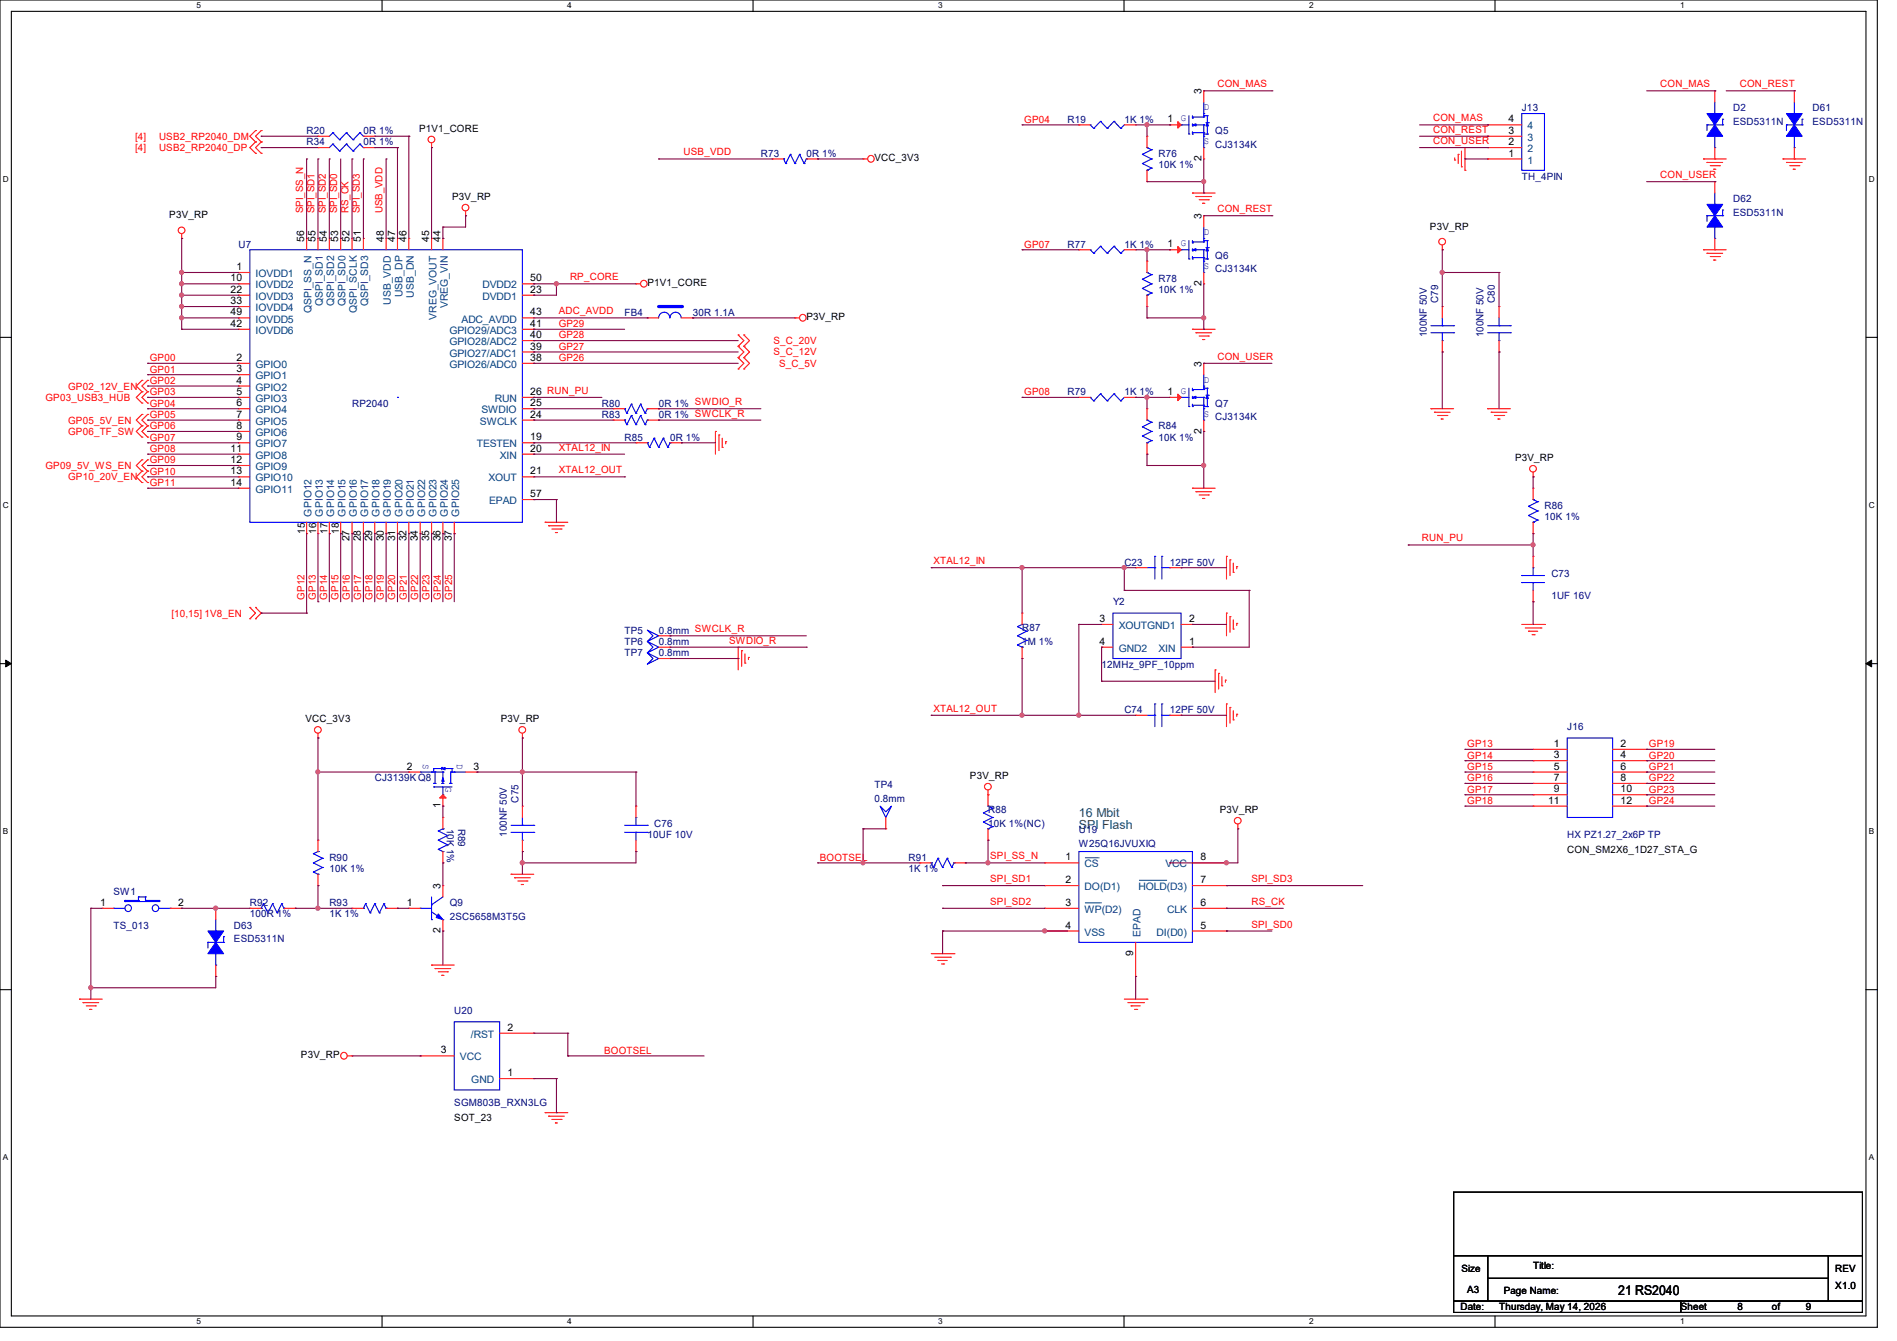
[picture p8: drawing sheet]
<svg xmlns="http://www.w3.org/2000/svg" width="297mm" height="210mm" viewBox="0 0 297 210" stroke-linecap="round" stroke-linejoin="round" font-family="sans-serif">
<defs><g id="words">
<text font-size="2.1" x="253.4" y="202.9">21 RS2040</text>
<g font-size="1.9" fill="#008040">
<text x="168.9" y="129.8">SPI Flash</text>
<text x="168.9" y="128">16 Mbit</text>
</g>
<g font-size="1.6">
<text x="188.1" y="14.8" transform="rotate(-90 188.1 14.8)">3</text>
<text x="65.6" y="20.7">P1V1_CORE</text>
<text x="182.8" y="19.2">1</text>
<text x="236.2" y="22.7">2</text>
<text x="236.2" y="21">3</text>
<text x="236.2" y="19.2">4</text>
<text x="136.9" y="25.3">VCC_3V3</text>
<text x="188.1" y="25.2" transform="rotate(-90 188.1 25.2)">2</text>
<text x="236.2" y="24.5">1</text>
<text x="26.5" y="34.2">P3V_RP</text>
<text x="70.8" y="31.3">P3V_RP</text>
<text x="188.1" y="34.3" transform="rotate(-90 188.1 34.3)">3</text>
<text x="223.9" y="35.9">P3V_RP</text>
<text x="47.6" y="37.9" transform="rotate(-90 47.6 37.9)">56</text>
<text x="49.4" y="37.9" transform="rotate(-90 49.4 37.9)">55</text>
<text x="51.2" y="37.9" transform="rotate(-90 51.2 37.9)">54</text>
<text x="53" y="37.9" transform="rotate(-90 53 37.9)">53</text>
<text x="54.7" y="37.9" transform="rotate(-90 54.7 37.9)">52</text>
<text x="56.5" y="37.9" transform="rotate(-90 56.5 37.9)">51</text>
<text x="60.1" y="37.9" transform="rotate(-90 60.1 37.9)">48</text>
<text x="61.8" y="37.9" transform="rotate(-90 61.8 37.9)">47</text>
<text x="63.6" y="37.9" transform="rotate(-90 63.6 37.9)">46</text>
<text x="67.2" y="37.9" transform="rotate(-90 67.2 37.9)">45</text>
<text x="69" y="37.9" transform="rotate(-90 69 37.9)">44</text>
<text x="182.8" y="38.7">1</text>
<text x="36.1" y="44.1">10</text>
<text x="36.1" y="45.8">22</text>
<text x="36.1" y="47.6">33</text>
<text x="37" y="42.3">1</text>
<text x="83" y="45.8">23</text>
<text x="83" y="44.1">50</text>
<text x="101.4" y="44.8">P1V1_CORE</text>
<text x="188.1" y="44.8" transform="rotate(-90 188.1 44.8)">2</text>
<text x="36.1" y="51.2">42</text>
<text x="36.1" y="49.4">49</text>
<text x="83" y="51.2">41</text>
<text x="83" y="53">40</text>
<text x="83" y="49.4">43</text>
<text x="126.2" y="50.2">P3V_RP</text>
<text x="37" y="56.5">2</text>
<text x="37" y="58.3">3</text>
<text x="83" y="54.7">39</text>
<text x="83" y="56.5">38</text>
<text x="188.1" y="57.4" transform="rotate(-90 188.1 57.4)">3</text>
<text x="37" y="60.1">4</text>
<text x="37" y="61.8">5</text>
<text x="37" y="63.6">6</text>
<text x="37" y="65.4">7</text>
<text x="83" y="65.4">24</text>
<text x="83" y="63.6">25</text>
<text x="83" y="61.8">26 RUN_PU</text>
<text x="182.8" y="61.8">1</text>
<text x="36.1" y="70.7">11</text>
<text x="37" y="67.2">8</text>
<text x="37" y="69">9</text>
<text x="83" y="69">19</text>
<text x="83" y="70.7">20</text>
<text x="188.1" y="67.9" transform="rotate(-90 188.1 67.9)">2</text>
<text x="36.1" y="72.5">12</text>
<text x="36.1" y="74.3">13</text>
<text x="36.1" y="76.1">14</text>
<text x="83" y="74.3">21</text>
<text x="83" y="77.9">57</text>
<text x="237.2" y="72.2">P3V_RP</text>
<text x="47.7" y="83.6" transform="rotate(-90 47.7 83.6)">15</text>
<text x="49.5" y="83.6" transform="rotate(-90 49.5 83.6)">16</text>
<text x="51.3" y="83.6" transform="rotate(-90 51.3 83.6)">17</text>
<text x="53" y="83.6" transform="rotate(-90 53 83.6)">18</text>
<text x="54.7" y="84.8" transform="rotate(-90 54.7 84.8)">27</text>
<text x="56.5" y="84.8" transform="rotate(-90 56.5 84.8)">28</text>
<text x="58.3" y="84.8" transform="rotate(-90 58.3 84.8)">29</text>
<text x="60.1" y="84.8" transform="rotate(-90 60.1 84.8)">30</text>
<text x="61.8" y="84.8" transform="rotate(-90 61.8 84.8)">31</text>
<text x="63.6" y="84.8" transform="rotate(-90 63.6 84.8)">32</text>
<text x="65.4" y="84.8" transform="rotate(-90 65.4 84.8)">34</text>
<text x="67.2" y="84.8" transform="rotate(-90 67.2 84.8)">35</text>
<text x="69" y="84.8" transform="rotate(-90 69 84.8)">36</text>
<text x="70.7" y="84.8" transform="rotate(-90 70.7 84.8)">37</text>
<text x="172.1" y="97.4">3</text>
<text x="172.1" y="101">4</text>
<text x="186.2" y="101">1</text>
<text x="186.2" y="97.4">2</text>
<text x="47.8" y="113.1">VCC_3V3</text>
<text x="78.4" y="113.1">P3V_RP</text>
<text x="243.3" y="117">1</text>
<text x="243.3" y="118.7">3</text>
<text x="253.7" y="117">2</text>
<text x="253.7" y="118.7">4</text>
<text x="63.7" y="120.5">2</text>
<text x="74.1" y="120.5">3</text>
<text x="151.9" y="122">P3V_RP</text>
<text x="242.4" y="125.9">11</text>
<text x="243.3" y="120.5">5</text>
<text x="243.3" y="122.3">7</text>
<text x="243.3" y="124.1">9</text>
<text x="253.7" y="120.5">6</text>
<text x="253.7" y="122.3">8</text>
<text x="253.7" y="124.1">10</text>
<text x="253.7" y="125.9">12</text>
<text x="69" y="126.6" transform="rotate(-90 69 126.6)">1</text>
<text x="191" y="127.3">P3V_RP</text>
<text x="166.8" y="134.7">1</text>
<text x="187.9" y="134.7">8</text>
<text x="245.4" y="133.6">CON_SM2X6_1D27_STA_G</text>
<text x="15.7" y="141.9">1</text>
<text x="27.9" y="141.9">2</text>
<text x="63.7" y="141.9">1</text>
<text x="69" y="139.2" transform="rotate(-90 69 139.2)">3</text>
<text x="166.8" y="141.9">3</text>
<text x="166.8" y="138.3">2</text>
<text x="187.9" y="141.9">6</text>
<text x="187.9" y="138.3">7</text>
<text x="69" y="146.1" transform="rotate(-90 69 146.1)">2</text>
<text x="166.8" y="145.4">4</text>
<text x="177.4" y="149.7" transform="rotate(-90 177.4 149.7)">9</text>
<text x="187.9" y="145.4">5</text>
<text x="79.5" y="161.4">2</text>
<text x="47.1" y="165.7">P3V_RP</text>
<text x="69" y="165">3</text>
<text x="79.5" y="168.5">1</text>
<text x="71.1" y="175.5">SOT_23</text>
<text x="228.8" y="199.1">Size</text>
<text x="229.7" y="202.5">A3</text>
<text x="235.4" y="202.7">Page Name:</text>
<text x="240" y="198.8">Title:</text>
<text x="287.3" y="199.1">REV</text>
<text x="287.3" y="201.8">X1.0</text>
<text x="228.7" y="205.2">Date:</text>
<text x="234.7" y="205.2">Thursday, May 14, 2026</text>
<text x="263.2" y="205.2">Sheet</text>
<text x="272.1" y="205.2">8</text>
<text x="277.4" y="205.2">of</text>
<text x="282.7" y="205.2">9</text>
</g>
<g font-size="1.6" fill="#00f">
<text x="188.5" y="17.2">D</text>
<text x="184.9" y="19">G</text>
<text x="188.5" y="22.6">S</text>
<text x="184.9" y="38.6">G</text>
<text x="188.5" y="36.8">D</text>
<text x="188.5" y="42.1">S</text>
<text x="188.5" y="59.9">D</text>
<text x="184.9" y="61.7">G</text>
<text x="188.5" y="65.2">S</text>
<text x="66.2" y="119.7" transform="rotate(90 66.2 119.7)">S</text>
<text x="71.5" y="119.7" transform="rotate(90 71.5 119.7)">D</text>
<text x="69.8" y="123.2" transform="rotate(90 69.8 123.2)">G</text>
</g>
<g font-size="1.6" fill="#f00">
<text x="190.6" y="13.7">CON_MAS</text>
<text x="259.9" y="13.7">CON_MAS</text>
<text x="272.4" y="13.7">CON_REST</text>
<text x="21.2" y="21.9">[4]</text>
<text x="21.2" y="23.7">[4]</text>
<text x="24.9" y="21.9">USB2_RP2040_DM</text>
<text x="24.9" y="23.7">USB2_RP2040_DP</text>
<text x="160.4" y="19.2">GP04</text>
<text x="224.4" y="19">CON_MAS</text>
<text x="224.4" y="20.8">CON_REST</text>
<text x="224.4" y="22.6">CON_USER</text>
<text x="107" y="24.3">USB_VDD</text>
<text x="259.9" y="27.9">CON_USER</text>
<text x="47.5" y="33.4" transform="rotate(-90 47.5 33.4)">SPI_SS_N</text>
<text x="49.2" y="33.4" transform="rotate(-90 49.2 33.4)">SPI_SD1</text>
<text x="51" y="33.4" transform="rotate(-90 51 33.4)">SPI_SD2</text>
<text x="52.8" y="33.4" transform="rotate(-90 52.8 33.4)">SPI_SD0</text>
<text x="54.6" y="33.4" transform="rotate(-90 54.6 33.4)">RS_CK</text>
<text x="56.3" y="33.4" transform="rotate(-90 56.3 33.4)">SPI_SD3</text>
<text x="59.9" y="33.4" transform="rotate(-90 59.9 33.4)">USB_VDD</text>
<text x="190.6" y="33.2">CON_REST</text>
<text x="160.4" y="38.8">GP07</text>
<text x="89.2" y="43.9">RP_CORE</text>
<text x="87.5" y="51.2">GP29</text>
<text x="87.5" y="53">GP28</text>
<text x="87.5" y="49.2">ADC_AVDD</text>
<text x="121.1" y="53.9">S_C_20V</text>
<text x="23.5" y="56.6">GP00</text>
<text x="23.5" y="58.3">GP01</text>
<text x="87.5" y="56.6">GP26</text>
<text x="87.5" y="54.8">GP27</text>
<text x="121.1" y="55.7">S_C_12V</text>
<text x="122" y="57.4">S_C_5V</text>
<text x="190.6" y="56.3">CON_USER</text>
<text x="7.1" y="62.8">GP03_USB3_HUB</text>
<text x="10.7" y="61">GP02_12V_EN</text>
<text x="23.5" y="60.1">GP02</text>
<text x="23.5" y="61.9">GP03</text>
<text x="23.5" y="63.7">GP04</text>
<text x="23.5" y="65.4">GP05</text>
<text x="160.4" y="61.9">GP08</text>
<text x="10.7" y="66.3">GP05_5V_EN</text>
<text x="10.7" y="68.1">GP06_TF_SW</text>
<text x="23.5" y="67.2">GP06</text>
<text x="23.5" y="69">GP07</text>
<text x="23.5" y="70.8">GP08</text>
<text x="87.5" y="70.6">XTAL12_IN</text>
<text x="7.1" y="73.4">GP09_5V_WS_EN</text>
<text x="10.7" y="75.2">GP10_20V_EN</text>
<text x="23.5" y="72.6">GP09</text>
<text x="23.5" y="74.3">GP10</text>
<text x="23.5" y="76.1">GP11</text>
<text x="87.5" y="74.1">XTAL12_OUT</text>
<text x="146.1" y="88.3">XTAL12_IN</text>
<text x="222.6" y="84.8">RUN_PU</text>
<text x="47.7" y="93.9" transform="rotate(-90 47.7 93.9)">GP12</text>
<text x="49.4" y="93.9" transform="rotate(-90 49.4 93.9)">GP13</text>
<text x="51.2" y="93.9" transform="rotate(-90 51.2 93.9)">GP14</text>
<text x="53" y="93.9" transform="rotate(-90 53 93.9)">GP15</text>
<text x="54.8" y="93.9" transform="rotate(-90 54.8 93.9)">GP16</text>
<text x="56.6" y="93.9" transform="rotate(-90 56.6 93.9)">GP17</text>
<text x="58.3" y="93.9" transform="rotate(-90 58.3 93.9)">GP18</text>
<text x="60.1" y="93.9" transform="rotate(-90 60.1 93.9)">GP19</text>
<text x="61.9" y="93.9" transform="rotate(-90 61.9 93.9)">GP20</text>
<text x="63.7" y="93.9" transform="rotate(-90 63.7 93.9)">GP21</text>
<text x="65.4" y="93.9" transform="rotate(-90 65.4 93.9)">GP22</text>
<text x="67.2" y="93.9" transform="rotate(-90 67.2 93.9)">GP23</text>
<text x="69" y="93.9" transform="rotate(-90 69 93.9)">GP24</text>
<text x="70.8" y="93.9" transform="rotate(-90 70.8 93.9)">GP25</text>
<text x="26.8" y="96.6">[10,15] 1V8_EN</text>
<text x="114.1" y="100.8">SWDIO_R</text>
<text x="146.1" y="111.5">XTAL12_OUT</text>
<text x="229.7" y="118.8">GP14</text>
<text x="229.7" y="117">GP13</text>
<text x="258.2" y="117">GP19</text>
<text x="258.2" y="118.8">GP20</text>
<text x="229.7" y="120.6">GP15</text>
<text x="229.7" y="122.3">GP16</text>
<text x="229.7" y="124.1">GP17</text>
<text x="229.7" y="125.9">GP18</text>
<text x="258.2" y="120.6">GP21</text>
<text x="258.2" y="122.3">GP22</text>
<text x="258.2" y="125.9">GP24</text>
<text x="258.2" y="124.1">GP23</text>
<text x="128.4" y="134.8">BOOTSEL</text>
<text x="155" y="134.6">SPI_SS_N</text>
<text x="155" y="138.1">SPI_SD1</text>
<text x="155" y="141.7">SPI_SD2</text>
<text x="195.9" y="141.7">RS_CK</text>
<text x="195.9" y="138.1">SPI_SD3</text>
<text x="195.9" y="145.2">SPI_SD0</text>
<text x="94.6" y="165">BOOTSEL</text>
</g>
<g font-size="1.6" fill="#000080">
<text x="238.3" y="17.4">J13</text>
<text x="271.3" y="17.4">D2</text>
<text x="283.8" y="17.4">D61</text>
<text x="48" y="22.8">R34</text>
<text x="48" y="21">R20</text>
<text x="56.9" y="22.8">0R 1%</text>
<text x="56.9" y="21">0R 1%</text>
<text x="167.1" y="19.2">R19</text>
<text x="176" y="19.2">1K 1%</text>
<text x="190.3" y="21">Q5</text>
<text x="190.3" y="23.1">CJ3134K</text>
<text x="271.3" y="19.6">ESD5311N</text>
<text x="283.8" y="19.6">ESD5311N</text>
<text x="119.1" y="24.6">R73</text>
<text x="126.2" y="24.6">0R 1%</text>
<text x="181.4" y="24.6">R76</text>
<text x="181.4" y="26.3">10K 1%</text>
<text x="238.3" y="28.1">TH_4PIN</text>
<text x="271.3" y="31.7">D62</text>
<text x="271.3" y="33.8">ESD5311N</text>
<text x="37.3" y="38.8">U7</text>
<text x="167.1" y="38.8">R77</text>
<text x="176" y="38.8">1K 1%</text>
<text x="190.3" y="40.6">Q6</text>
<text x="181.4" y="44.1">R78</text>
<text x="181.4" y="45.9">10K 1%</text>
<text x="190.3" y="42.7">CJ3134K</text>
<text x="225.2" y="47.4" transform="rotate(-90 225.2 47.4)">C79</text>
<text x="234.1" y="47.4" transform="rotate(-90 234.1 47.4)">C80</text>
<text x="97.8" y="49.4">FB4</text>
<text x="108.5" y="49.4">30R 1.1A</text>
<text x="223.4" y="52.8" transform="rotate(-90 223.4 52.8)">100NF 50V</text>
<text x="232.3" y="52.8" transform="rotate(-90 232.3 52.8)">100NF 50V</text>
<text x="55.1" y="63.7">RP2040</text>
<text x="94.2" y="63.7">R80</text>
<text x="94.2" y="65.4">R83</text>
<text x="103.1" y="63.7">0R 1% SWDIO_R</text>
<text x="103.1" y="65.4">0R 1% SWCLK_R</text>
<text x="167.1" y="61.9">R79</text>
<text x="176" y="61.9">1K 1%</text>
<text x="190.3" y="63.7">Q7</text>
<text x="190.3" y="65.8">CJ3134K</text>
<text x="97.8" y="69">R85</text>
<text x="104.9" y="69">0R 1%</text>
<text x="181.4" y="67.2">R84</text>
<text x="181.4" y="69">10K 1%</text>
<text x="241.8" y="79.7">R86</text>
<text x="241.8" y="81.4">10K 1%</text>
<text x="176" y="88.6">C23</text>
<text x="183.1" y="88.6">12PF 50V</text>
<text x="174.3" y="94.8">Y2</text>
<text x="242.9" y="90.3">C73</text>
<text x="242.9" y="93.7">1UF 16V</text>
<text x="97.8" y="99.2">TP5</text>
<text x="97.8" y="101">TP6</text>
<text x="103.1" y="99.2">0.8mm SWCLK_R</text>
<text x="103.1" y="101">0.8mm</text>
<text x="160" y="98.9">R87</text>
<text x="160" y="101">1M 1%</text>
<text x="97.8" y="102.8">TP7</text>
<text x="103.1" y="102.8">0.8mm</text>
<text x="172.5" y="104.6">12MHz_9PF_10ppm</text>
<text x="176" y="111.7">C74</text>
<text x="183.1" y="111.7">12PF 50V</text>
<text x="245.4" y="114.3">J16</text>
<text x="58.7" y="122.3">CJ3139KQ8</text>
<text x="81.2" y="125.7" transform="rotate(-90 81.2 125.7)">C75</text>
<text x="136.9" y="123.4">TP4</text>
<text x="136.9" y="125.6">0.8mm</text>
<text x="70" y="129.8" transform="rotate(90 70 129.8)">10K 1%</text>
<text x="71.8" y="129.8" transform="rotate(90 71.8 129.8)">R89</text>
<text x="79.4" y="131" transform="rotate(-90 79.4 131)">100NF 50V</text>
<text x="101.4" y="131.2">10UF 10V</text>
<text x="102.4" y="129.5">C76</text>
<text x="154.7" y="127.3">R88</text>
<text x="154.7" y="129.5">10K 1%(NC)</text>
<text x="168.9" y="130.5">U19</text>
<text x="245.4" y="131.2">HX PZ1.27_2x6P TP</text>
<text x="51.6" y="134.8">R90</text>
<text x="51.6" y="136.6">10K 1%</text>
<text x="142.2" y="134.8">R91</text>
<text x="142.2" y="136.6">1K 1%</text>
<text x="168.9" y="132.7">W25Q16JVUXIQ</text>
<text x="17.8" y="140.1">SW1</text>
<text x="39.1" y="141.9">R92</text>
<text x="39.1" y="143.7">100R 1%</text>
<text x="51.6" y="141.9">R93</text>
<text x="51.6" y="143.7">1K 1%</text>
<text x="70.4" y="141.9">Q9</text>
<text x="17.8" y="145.5">TS_013</text>
<text x="36.6" y="145.5">D63</text>
<text x="36.6" y="147.6">ESD5311N</text>
<text x="70.4" y="144">2SC5658M3T5G</text>
<text x="71.1" y="158.8">U20</text>
<text x="71.1" y="173.2">SGM803B_RXN3LG</text>
</g>
<g font-size="1.6" fill="#004080">
<text x="239.2" y="23.8">2</text>
<text x="239.2" y="22.1">3</text>
<text x="239.2" y="20.3">4</text>
<text x="239.2" y="25.6">1</text>
<text x="40" y="43.4">IOVDD1</text>
<text x="40" y="45.2">IOVDD2</text>
<text x="40" y="46.9">IOVDD3</text>
<text x="50.5" y="48" transform="rotate(-90 50.5 48)">QSPI_SD1</text>
<text x="52.3" y="48" transform="rotate(-90 52.3 48)">QSPI_SD2</text>
<text x="54.1" y="48" transform="rotate(-90 54.1 48)">QSPI_SD0</text>
<text x="57.7" y="48" transform="rotate(-90 57.7 48)">QSPI_SD3</text>
<text x="61.2" y="47.7" transform="rotate(-90 61.2 47.7)">USB_VDD</text>
<text x="63" y="46.6" transform="rotate(-90 63 46.6)">USB_DP</text>
<text x="64.8" y="46.6" transform="rotate(-90 64.8 46.6)">USB_DN</text>
<text x="75.5" y="46.9">DVDD1</text>
<text x="75.5" y="45.2">DVDD2</text>
<text x="40" y="52.3">IOVDD6</text>
<text x="40" y="48.7">IOVDD4</text>
<text x="40" y="50.5">IOVDD5</text>
<text x="48.8" y="49.1" transform="rotate(-90 48.8 49.1)">QSPI_SS_N</text>
<text x="55.9" y="49.1" transform="rotate(-90 55.9 49.1)">QSPI_SCLK</text>
<text x="68.3" y="50.1" transform="rotate(-90 68.3 50.1)">VREG_VOUT</text>
<text x="70.1" y="48.3" transform="rotate(-90 70.1 48.3)">VREG_VIN</text>
<text x="70.4" y="52.3">GPIO29/ADC3</text>
<text x="72.3" y="50.5">ADC_AVDD</text>
<text x="40" y="57.6">GPIO0</text>
<text x="40" y="59.4">GPIO1</text>
<text x="70.4" y="54.1">GPIO28/ADC2</text>
<text x="70.4" y="55.8">GPIO27/ADC1</text>
<text x="70.4" y="57.6">GPIO26/ADC0</text>
<text x="40" y="61.2">GPIO2</text>
<text x="40" y="63">GPIO3</text>
<text x="40" y="64.7">GPIO4</text>
<text x="75.4" y="64.7">SWDIO</text>
<text x="77.5" y="63">RUN</text>
<text x="40" y="66.5">GPIO5</text>
<text x="40" y="68.3">GPIO6</text>
<text x="40" y="70.1">GPIO7</text>
<text x="40" y="71.8">GPIO8</text>
<text x="74.6" y="70.1">TESTEN</text>
<text x="75.1" y="66.5">SWCLK</text>
<text x="78.2" y="71.8">XIN</text>
<text x="40" y="73.6">GPIO9</text>
<text x="40" y="75.4">GPIO10</text>
<text x="40" y="77.2">GPIO11</text>
<text x="76.5" y="75.4">XOUT</text>
<text x="48.8" y="80.9" transform="rotate(-90 48.8 80.9)">GPIO12</text>
<text x="50.5" y="80.9" transform="rotate(-90 50.5 80.9)">GPIO13</text>
<text x="52.3" y="80.9" transform="rotate(-90 52.3 80.9)">GPIO14</text>
<text x="54.1" y="80.9" transform="rotate(-90 54.1 80.9)">GPIO15</text>
<text x="55.9" y="80.9" transform="rotate(-90 55.9 80.9)">GPIO16</text>
<text x="57.7" y="80.9" transform="rotate(-90 57.7 80.9)">GPIO17</text>
<text x="59.4" y="80.9" transform="rotate(-90 59.4 80.9)">GPIO18</text>
<text x="61.2" y="80.9" transform="rotate(-90 61.2 80.9)">GPIO19</text>
<text x="63" y="80.9" transform="rotate(-90 63 80.9)">GPIO20</text>
<text x="64.8" y="80.9" transform="rotate(-90 64.8 80.9)">GPIO21</text>
<text x="66.5" y="80.9" transform="rotate(-90 66.5 80.9)">GPIO22</text>
<text x="68.3" y="80.9" transform="rotate(-90 68.3 80.9)">GPIO23</text>
<text x="70.1" y="80.9" transform="rotate(-90 70.1 80.9)">GPIO24</text>
<text x="71.9" y="80.9" transform="rotate(-90 71.9 80.9)">GPIO25</text>
<text x="76.6" y="79">EPAD</text>
<text x="175.1" y="98.5">XOUTGND1</text>
<text x="175.1" y="102.1">GND2</text>
<text x="181.4" y="102.1">XIN</text>
<text x="169.8" y="135.8">CS</text>
<text x="182.5" y="135.8">VCC</text>
<text x="169.8" y="143">WP(D2)</text>
<text x="169.8" y="139.4">DO(D1)</text>
<text x="178.2" y="139.4">HOLD(D3)</text>
<text x="182.7" y="143">CLK</text>
<text x="169.8" y="146.5">VSS</text>
<text x="178.6" y="146.7" transform="rotate(-90 178.6 146.7)">EPAD</text>
<text x="181.1" y="146.5">DI(D0)</text>
<text x="72" y="166.1">VCC</text>
<text x="73.7" y="162.5">/RST</text>
<text x="73.8" y="169.6">GND</text>
</g>
<g font-size="1.3">
<text x="30.8" y="1.3">5</text>
<text x="88.8" y="1.3">4</text>
<text x="146.9" y="1.3">3</text>
<text x="205" y="1.3">2</text>
<text x="263.1" y="1.3">1</text>
<text x=".5" y="28.4">D</text>
<text x="292.6" y="28.4">D</text>
<text x=".5" y="79.5">C</text>
<text x="292.6" y="79.5">C</text>
<text x=".5" y="130.6">B</text>
<text x="292.6" y="130.6">B</text>
<text x=".5" y="181.7">A</text>
<text x="292.6" y="181.7">A</text>
<text x="30.8" y="207.4">5</text>
<text x="88.8" y="207.4">4</text>
<text x="146.9" y="207.4">3</text>
<text x="205" y="207.4">2</text>
<text x="263.1" y="207.4">1</text>
</g>
</g></defs>
<path d="M0 0h293.9v207.9h-293.9zM1.8 1.8h290.3v204.3h-290.3z" fill="none" stroke="#000" stroke-width=".17"/>
<g fill="#fff">
<path d="M30.8 .2h.7v1.4h-.7z"/>
<path d="M30.8 206.2h.7v1.4h-.7z"/>
</g>
<path d="M59.8 0v1.8M59.8 206.1v1.8" fill="none" stroke="#000" stroke-width=".17"/>
<g fill="#fff">
<path d="M88.8 .2h.7v1.4h-.7z"/>
<path d="M88.8 206.2h.7v1.4h-.7z"/>
</g>
<path d="M117.9 0v1.8M117.9 206.1v1.8" fill="none" stroke="#000" stroke-width=".17"/>
<g fill="#fff">
<path d="M146.9 .2h.7v1.4h-.7z"/>
<path d="M146.9 206.2h.7v1.4h-.7z"/>
</g>
<path d="M176 0v1.8M176 206.1v1.8" fill="none" stroke="#000" stroke-width=".17"/>
<g fill="#fff">
<path d="M205 .2h.7v1.4h-.7z"/>
<path d="M205 206.2h.7v1.4h-.7z"/>
</g>
<path d="M234.1 0v1.8M234.1 206.1v1.8" fill="none" stroke="#000" stroke-width=".17"/>
<g fill="#fff">
<path d="M263.1 .2h.6v1.4h-.6z"/>
<path d="M263.1 206.2h.6v1.4h-.6z"/>
<path d="M.5 27.3h.9v1.4h-.9z"/>
<path d="M292.6 27.3h.9v1.4h-.9z"/>
<path d="M.5 78.4h.9v1.4h-.9z"/>
<path d="M292.6 78.4h.9v1.4h-.9z"/>
</g>
<path d="M0 52.8h1.8M292.1 52.8h1.8" fill="none" stroke="#000" stroke-width=".17"/>
<g fill="#fff">
<path d="M.5 129.5h.8v1.4h-.8z"/>
<path d="M292.6 129.5h.8v1.4h-.8z"/>
</g>
<path d="M0 103.9h1.8M292.1 103.9h1.8" fill="none" stroke="#000" stroke-width=".17"/>
<path d="M.9 103.4l.9 .5-.9 .5zM292.1 103.9l.9-.5v1z" fill="#000" stroke="#000" stroke-width=".16"/>
<g fill="#fff">
<path d="M.5 180.5h.8v1.4h-.8z"/>
<path d="M292.6 180.5h.8v1.4h-.8z"/>
</g>
<path d="M0 155h1.8M292.1 155h1.8M227.6 186.7h64v9.9h-64zM227.6 196.6h5.3v7.2h-5.3zM232.9 196.6h53.4v3.6h-53.4zM286.3 196.6h5.3v7.2h-5.3zM227.6 203.8h35.5v1.7h-35.5zM232.9 200.2h53.4v3.6h-53.4zM263.1 203.8h28.5v1.7h-28.5z" fill="none" stroke="#000" stroke-width=".17"/>
<g fill="none" stroke="#f00" stroke-width=".17">
<path d="M268.5 14.2h.1M268.5 14.2v1.8M28.4 37.3h.1M28.4 36.6v.7M40 20.4h.1M40 22.2h.1M40 24h.1M40 20.4l-.9 .9 .9 .9M40 22.2l-.9 .9 .9 .9M40.9 20.4h.1M40.9 22.2h.1M40.9 24h.1"/>
<path d="M40.9 20.4l-.9 .9 .9 .9M40.9 22.2l-.9 .9 .9 .9M48 37.3h.1M48 37.3v1.8M49.8 37.3h.1M49.8 37.3v1.8M51.6 37.3h.1M51.6 37.3v1.8M53.3 37.3h.1M53.3 37.3v1.8M55.1 37.3h.1M55.1 37.3v1.8"/>
<path d="M56.9 37.3h.1M56.9 37.3v1.8M60.5 37.3h.1M60.5 37.3v1.8M62.2 37.3h.1M62.2 37.3v1.8M64 37.3h.1M64 37.3v1.8M67.6 23.1h.1M67.6 37.3h.1M67.6 22.4v.7M67.6 37.3v1.8"/>
<path d="M69.3 37.3h.1M69.3 37.3v1.8M72.9 33.8h.1M72.9 33.1v.7M135.1 24.9h.1M135.1 24.9h.7M186.7 30.2h.1M186.7 30.2h3.5M187.2 30.8h.1M187.2 30.8h2.5M187.7 31.3h1.5M188.3 31.8h.1"/>
<path d="M188.3 31.8h.3M189.2 31.3h.1M225.8 39.1h.1M225.8 38.4v.7M227.8 25.1h.1M227.8 24.7v.4M228.3 24.2h.1M228.3 24.2v1.4M228.8 26.1h.1M228.8 23.7v2.4M229.4 26.7h.1M229.4 23.1v3.6"/>
<path d="M266.7 24.9h.1M266.7 39.1h.1M266.7 24.9h3.6M266.7 39.1h3.6M267.3 25.4h.1M267.3 39.7h.1M267.3 25.4h2.4M267.3 39.7h2.4M267.8 26h1.4M268.3 26.5h.1M268.3 26.5h.3M268.5 24.9h.1"/>
<path d="M268.5 23.1v1.8M269.2 26h.1M279.1 24.9h.1M279.1 24.9h3.6M279.7 25.4h.1M279.7 25.4h2.5M280.2 26h1.4M280.8 26.5h.1M280.8 26.5h.3M281.6 26h.1M22.2 59.6h.1M22.2 59.6l-.9 .9 .9 .8"/>
<path d="M23.1 59.6h.1M23.1 59.6l-.9 .9 .9 .8M37.3 42.7h.1M37.3 56.9h.1M37.3 58.7h.1M37.3 44.4h.1M37.3 46.2h.1M37.3 51.6h.1M37.3 48h.1M37.3 49.8h.1M37.3 51.6h1.8M37.3 49.8h1.8"/>
<path d="M37.3 44.4h1.8M37.3 42.7h1.8M37.3 56.9h1.8M37.3 58.7h1.8M37.3 46.2h1.8M37.3 48h1.8M81.8 51.6h1.8M81.8 49.8h1.8M81.8 44.4h1.8M81.8 56.9h1.8M81.8 46.2h1.8M81.8 53.3h1.8"/>
<path d="M81.8 55.1h1.8M83.6 46.2h.1M83.6 51.6h.1M83.6 53.3h.1M83.6 55.1h.1M83.6 56.9h.1M83.6 49.8h.1M83.6 44.4h.1M99.6 44.4h.1M99.6 44.4h.7M115.6 52.5h.1M115.6 54.2h.1"/>
<path d="M115.6 56h.1M115.6 57.8h.1M115.6 52.5l.9 .8-.9 .9M115.6 54.2l.9 .9-.9 .9M115.6 56l.9 .9-.9 .9M116.5 52.5h.1M116.5 54.2h.1M116.5 56h.1M116.5 57.8h.1M116.5 52.5l.8 .8-.8 .9M116.5 54.2l.8 .9-.8 .9M116.5 56l.8 .9-.8 .9"/>
<path d="M124.5 49.8h.1M124.5 49.8h.7M186.7 51.6h.1M186.7 51.6h3.5M187.2 52.1h.1M187.2 52.1h2.5M187.7 52.6h1.5M188.3 53.2h.1M188.3 53.2h.3M189.2 52.6h.1M267.8 40.2h1.4M268.3 40.7h.1"/>
<path d="M268.3 40.7h.3M269.2 40.2h.1M22.2 64.9h.1M22.2 66.7h.1M22.2 68.5h.1M22.2 61.3h.1M22.2 63.1h.1M22.2 72h.1M22.2 73.8h.1M22.2 75.6h.1M22.2 64.9l-.9 .9 .9 .9M22.2 66.7l-.9 .9 .9 .9"/>
<path d="M22.2 61.3l-.9 .9 .9 .9M22.2 72l-.9 .9 .9 .9M22.2 73.8l-.9 .9 .9 .9M23.1 64.9h.1M23.1 66.7h.1M23.1 68.5h.1M23.1 61.3h.1M23.1 63.1h.1M23.1 72h.1M23.1 73.8h.1M23.1 75.6h.1M23.1 64.9l-.9 .9 .9 .9"/>
<path d="M23.1 66.7l-.9 .9 .9 .9M23.1 61.3l-.9 .9 .9 .9M23.1 72l-.9 .9 .9 .9M23.1 73.8l-.9 .9 .9 .9M37.3 60.5h.1M37.3 62.2h.1M37.3 64h.1M37.3 65.8h.1M37.3 67.6h.1M37.3 69.3h.1M37.3 71.1h.1M37.3 72.9h.1"/>
<path d="M37.3 74.7h.1M37.3 76.5h.1M37.3 76.5h1.8M37.3 64h1.8M37.3 62.2h1.8M37.3 60.5h1.8M37.3 65.8h1.8M37.3 67.6h1.8M37.3 69.3h1.8M37.3 71.1h1.8M37.3 72.9h1.8M37.3 74.7h1.8"/>
<path d="M81.8 64h1.8M81.8 62.2h1.8M81.8 65.8h1.8M81.8 69.3h1.8M81.8 71.1h1.8M81.8 74.7h1.8M81.8 78.2h1.8M83.6 69.3h.1M83.6 71.1h.1M83.6 74.7h.1M83.6 65.8h.1M83.6 64h.1"/>
<path d="M83.6 62.2h.1M83.6 78.2h.1M112 67.6h.1M112 67.6v3.5M112.6 68.1h.1M112.6 68.1v2.5M113.1 70.1h.1M113.1 68.6v1.5M113.6 69.2h.1M113.6 69.2v.3M168.9 62.2h.1M168.9 62.2h1.8"/>
<path d="M176 62.2h1.8M177.8 62.2h.1M186.7 76.5h.1M186.7 76.5h3.5M187.2 77h.1M187.2 77h2.5M187.7 77.5h1.5M188.3 78.1h.1M188.3 78.1h.3M189.2 77.5h.1M224 64h.1M224 64h3.6"/>
<path d="M224.6 64.6h.1M224.6 64.6h2.4M225.1 65.1h1.4M225.6 65.6h.1M225.6 65.6h.4M226.5 65.1h.1M232.9 64h.1M232.9 64h3.6M233.5 64.6h.1M233.5 64.6h2.4M234 65.1h1.4M234.5 65.6h.1"/>
<path d="M234.5 65.6h.4M235.4 65.1h.1M240 74.7h.1M240 74v.7M39.1 95.1h.1M39.1 96.9h.1M39.1 95.1l.9 .9-.9 .9M40 96.9h.1M40 95.1h.1M40 95.1l.9 .9-.9 .9M48 83.6h.1M48 81.8v1.8"/>
<path d="M49.8 83.6h.1M49.8 81.8v1.8M51.6 83.6h.1M51.6 81.8v1.8M53.3 83.6h.1M53.3 81.8v1.8M55.1 83.6h.1M55.1 81.8v1.8M56.9 83.6h.1M56.9 81.8v1.8M58.7 83.6h.1M58.7 81.8v1.8"/>
<path d="M60.5 83.6h.1M60.5 81.8v1.8M62.2 83.6h.1M62.2 81.8v1.8M64 83.6h.1M64 81.8v1.8M65.8 83.6h.1M65.8 81.8v1.8M67.6 83.6h.1M67.6 81.8v1.8M69.3 83.6h.1M69.3 81.8v1.8"/>
<path d="M71.1 83.6h.1M71.1 81.8v1.8M85.3 81.8h.1M85.3 81.8h3.6M85.9 82.3h.1M85.9 82.3h2.4M86.4 82.8h1.4M87 83.4h.1M87 83.4h.3M87.8 82.8h.1M192 87.1h.1M192 96h.1"/>
<path d="M192 87.1v3.6M192 96v3.6M192.6 87.7h.1M192.6 96.6h.1M192.6 87.7v2.4M192.6 96.6v2.4M193.1 89.6h.1M193.1 98.5h.1M193.1 88.2v1.4M193.1 97.1v1.4M193.6 88.7h.1M193.6 97.6h.1"/>
<path d="M193.6 88.7v.4M193.6 97.6v.4M238.3 97.8h3.5M238.8 98.3h2.5M239.3 98.8h.1M239.3 98.8h1.4M239.9 99.4h.3M240.2 99.4h.1M241.3 98.3h.1M241.8 97.8h.1M49.8 115.6h.1M49.8 114.9v.7"/>
<path d="M81.8 115.6h.1M81.8 114.9v.7M115.6 101.3h.1M115.6 101.3v3.6M116.1 101.9h.1M116.1 101.9v2.5M116.6 103.8h.1M116.6 102.4v1.4M117.2 103h.1M117.2 103v.3M190.2 104.9h.1M190.2 104.9v3.6"/>
<path d="M190.8 105.5h.1M190.8 105.5v2.4M191.3 107.4h.1M191.3 106v1.4M191.9 106.5h.1M191.9 106.5v.3M192 110.2h.1M192 110.2v3.6M192.6 110.8h.1M192.6 110.8v2.4M193.1 112.7h.1M193.1 111.3v1.4"/>
<path d="M193.6 111.8h.1M193.6 111.8v.4M80 136.9h.1M80 136.9h3.6M80.6 137.5h.1M80.6 137.5h2.4M81.1 138h1.4M81.6 138.5h.1M81.6 138.5h.4M82.5 138h.1M154.7 124.5h.1M154.7 123.7v.8"/>
<path d="M193.8 129.8h.1M193.8 129.1v.7M12.4 156.5h.1M12.4 156.5h3.6M13 157h.1M13 157h2.5M13.5 157.5h1.4M14.1 158.1h.1M14.1 158.1h.3M14.9 157.5h.1M67.6 151.1h.1M67.6 151.1h3.5"/>
<path d="M68.1 151.7h.1M68.1 151.7h2.5M68.6 152.2h1.5M69.2 152.7h.1M69.2 152.7h.3M70.1 152.2h.1M145.8 149.4h3.6M146.3 149.9h2.5M146.9 150.4h.1M146.9 150.4h1.4M147.4 151h.3M147.7 151h.1"/>
<path d="M148.8 149.9h.1M149.4 149.4h.1M176 156.5h3.6M176.6 157h2.4M177.1 157.5h.1M177.1 157.5h1.4M177.6 158.1h.4M178 158.1h.1M179 157h.1M179.6 156.5h.1M54.4 165.4h.7M55.1 165.4h.1"/>
<path d="M85.3 174.2h.1M85.3 174.2h3.6M85.9 174.8h.1M85.9 174.8h2.4M86.4 175.3h1.4M87 175.9h.1M87 175.9h.3M87.8 175.3h.1"/>
<circle cx="28.4" cy="36.1" r=".52"/>
<circle cx="67.6" cy="21.8" r=".52"/>
<circle cx="72.9" cy="32.5" r=".52"/>
<circle cx="136.3" cy="24.9" r=".52"/>
<circle cx="225.8" cy="37.8" r=".52"/>
<circle cx="100.8" cy="44.4" r=".52"/>
<circle cx="125.7" cy="49.8" r=".52"/>
<circle cx="240" cy="73.4" r=".52"/>
<circle cx="49.8" cy="114.3" r=".52"/>
<circle cx="81.8" cy="114.3" r=".52"/>
<circle cx="154.7" cy="123.2" r=".52"/>
<circle cx="193.8" cy="128.5" r=".52"/>
<circle cx="53.8" cy="165.3" r=".52"/>
</g>
<g fill="none" stroke="#00f" stroke-width=".17">
<path d="M267.3 19.6h.1M267.3 19.6v.8M267.3 19.6h2.4M268.5 17.8h.1M268.5 16v1.8M269.7 19.6h.1M269.7 18.7h.1M269.7 18.7v.9M39.1 39.1h42.7v42.7h-42.7zM268.5 23.1h.1M268.5 21.3v1.8M103.1 49.8a.87 .87 0 0 1 .9-.9 .87 .87 0 0 1 .9 .9"/>
<path d="M104.9 49.8a.87 .87 0 0 1 .9-.9 .87 .87 0 0 1 .8 .9M62.2 62.2h.1M170.7 62.2h.1M170.7 62.2l.5 .6M171.2 62.8h.1M172.3 61.7h.1M172.3 61.7l1.1 1.1M172.3 61.7l-1.1 1.1M173.4 62.8h.1M174.4 61.7h.1M174.4 61.7l1.1 1.1M174.4 61.7l-1 1.1"/>
<path d="M175.5 62.8h.1M176 62.2l-.5 .6"/>
</g>
<g fill="#00f" stroke="#00f" stroke-width=".17">
<path d="M267.3 17.8h2.4l-1.2 1.8z" fill-rule="evenodd"/>
<path d="M268.5 19.6l1.2 1.7h-2.4z" fill-rule="evenodd"/>
</g>
<path d="M103.1 48h3.6" fill="none" stroke="#00f" stroke-width=".51"/>
<circle cx="106.7" cy="48" r=".25" fill="#00f"/>
<g fill="none" stroke="#f00" stroke-width=".17">
<path d="M168.9 19.6h.1M168.9 19.6h1.8M176 19.6h1.8M177.8 19.6h.1M183.1 19.6h.1M183.1 19.6h1.8M188.5 14.2h.1M188.5 14.2v1.8M232.9 19.6h.1M232.9 19.6h5.4M280.9 14.2h.1M280.9 14.2v1.8"/>
<path d="M49.8 23.1h.1M49.8 21.3h.1M49.8 23.1h1.8M49.8 21.3h1.8M56.9 23.1h1.8M56.9 21.3h1.8M58.7 23.1h.1M58.7 21.3h.1M120.9 24.9h.1M120.9 24.9h1.8M126.2 24.9h1.8M128 24.9h.1"/>
<path d="M168.9 39.1h.1M168.9 39.1h1.8M176 39.1h1.8M177.8 39.1h.1M179.6 21.3h.1M179.6 28.4h.1M179.6 21.3v1.8M179.6 26.7v1.7M183.1 39.1h.1M183.1 39.1h1.8M188.5 24.9h.1M188.5 33.8h.1"/>
<path d="M188.5 23.1v1.8M188.5 33.8v1.8M232.9 24.9h.1M232.9 23.1h.1M232.9 21.3h.1M232.9 23.1h5.4M232.9 24.9h5.4M232.9 21.3h5.4M268.5 28.4h.1M268.5 39.1h.1M268.5 28.4v1.8M268.5 37.3v1.8"/>
<path d="M280.9 24.9h.1M280.9 23.1v1.8M101.3 49.8h.1M101.3 49.8h1.8M106.7 49.8h1.8M108.5 49.8h.1M179.6 40.9h.1M179.6 48h.1M179.6 40.9v1.8M179.6 46.2v1.8M188.5 56.9h.1M188.5 44.4h.1"/>
<path d="M188.5 42.7v1.7M188.5 56.9v1.8M225.8 48h.1M225.8 55.1h.1M225.8 48v1.8M225.8 53.3v1.8M234.7 48h.1M234.7 55.1h.1M234.7 48v1.8M234.7 53.3v1.8M96 64h.1M96 65.8h.1"/>
<path d="M96 64h1.8M96 65.8h1.8M99.6 69.3h.1M99.6 69.3h1.7M101.3 64h1.8M101.3 65.8h1.8M103.1 64h.1M103.1 65.8h.1M104.9 69.3h1.8M106.7 69.3h.1M179.6 64h.1M179.6 71.1h.1"/>
<path d="M179.6 64v1.8M179.6 69.3v1.8M183.1 62.2h.1M183.1 62.2h1.8M188.5 67.6h.1M188.5 65.8v1.8M240 76.5h.1M240 76.5v1.7M103.1 99.6h1.8M104.9 99.6h.1M160 96h.1M160 96v1.8"/>
<path d="M172.5 97.8h.1M172.5 97.8h1.7M177.8 88.9h.1M177.8 88.9h1.8M183.1 88.9h1.8M184.9 88.9h.1M184.9 97.8h1.8M186.7 97.8h.1M240 83.6h.1M240 94.2h.1M240 87.1h.1M240 81.8v1.8"/>
<path d="M240 87.1v1.8M240 92.5v1.7M103.1 101.3h1.8M103.1 103.1h1.8M104.9 101.3h.1M104.9 103.1h.1M160 103.1h.1M160 101.3v1.8M172.5 101.3h.1M172.5 101.3h1.7M177.8 112h.1M177.8 112h1.8"/>
<path d="M183.1 112h1.8M184.9 112h.1M184.9 101.3h1.8M186.7 101.3h.1M240 117.3h.1M240 119.1h.1M240 117.3h5.4M240 119.1h5.4M252.5 117.3h5.3M252.5 119.1h5.3M257.8 117.3h.1M257.8 119.1h.1"/>
<path d="M49.8 138.7h.1M49.8 131.6h.1M49.8 131.6v1.7M49.8 136.9v1.8M64 120.9h.1M64 120.9h1.8M69.3 138.7h.1M69.3 135.1h.1M69.3 128h.1M69.3 126.2h.1M69.3 124.5v1.7M69.3 128v1.8"/>
<path d="M69.3 133.3v1.8M69.3 138.7v1.8M72.9 120.9h1.8M74.7 120.9h.1M81.8 126.2h.1M81.8 133.3h.1M81.8 126.2v1.8M81.8 131.6v1.7M99.6 133.3h.1M99.6 126.2h.1M99.6 126.2v1.8M99.6 131.6v1.7"/>
<path d="M138.7 129.8h.1M138.7 128v1.8M144 135.1h.1M144 135.1h1.8M149.4 135.1h1.7M151.1 135.1h.1M154.7 124.5h.1M154.7 131.6h.1M154.7 124.5v1.7M154.7 129.8v1.8M163.6 135.1h.1M163.6 138.7h.1"/>
<path d="M163.6 135.1h5.3M163.6 138.7h5.3M186.7 135.1h5.3M186.7 138.7h5.3M192 135.1h.1M192 138.7h.1M240 120.9h.1M240 122.7h.1M240 124.5h.1M240 126.2h.1M240 120.9h5.4M240 122.7h5.4"/>
<path d="M240 124.5h5.4M240 126.2h5.4M252.5 120.9h5.3M252.5 122.7h5.3M252.5 124.5h5.3M252.5 126.2h5.3M257.8 120.9h.1M257.8 122.7h.1M257.8 124.5h.1M257.8 126.2h.1M16 142.2h.1M16 142.2h1.8"/>
<path d="M26.7 142.2h1.7M28.4 142.2h.1M33.8 142.2h.1M33.8 152.9h.1M33.8 142.2v1.8M33.8 151.1v1.8M39.1 142.2h.1M39.1 142.2h1.8M44.4 142.2h1.8M46.2 142.2h.1M55.1 142.2h.1M55.1 142.2h1.8"/>
<path d="M60.5 142.2h1.7M62.2 142.2h.1M64 142.2h.1M64 142.2h1.8M69.3 145.8h.1M69.3 144v1.8M163.6 142.2h.1M163.6 145.8h.1M163.6 142.2h5.3M163.6 145.8h5.3M177.8 152.9h.1M177.8 147.6v5.3"/>
<path d="M186.7 142.2h5.3M186.7 145.8h5.3M192 145.8h.1M192 142.2h.1M65.8 165.4h.1M65.8 165.4h5.3M78.2 168.9h5.4M78.2 161.8h5.4M83.6 168.9h.1M83.6 161.8h.1"/>
</g>
<g fill="none" stroke="#00f" stroke-width=".17">
<path d="M170.7 19.6h.1M170.7 19.6l.5 .5M172.3 19h.1M172.3 19l1.1 1.1M172.3 19l-1.1 1.1M174.4 19h.1M174.4 19l1.1 1.1M174.4 19l-1 1.1M176 19.6l-.5 .5M184.9 19.6h.1M184.9 19.6h1.2M186.1 18.1v2.9"/>
<path d="M186.7 18.3h.1M186.7 19.7h.1M186.7 18.5h.1M186.7 18.1v.4M186.7 19.4v.3M186.7 18.3h1.8M187.2 19.6h1.3M188.5 18.3h.1M188.5 18.1h.1M188.5 19.6h.1M188.5 17.8h.1M188.5 16v2.3"/>
<path d="M188.5 19.6v3.5M188.5 18.1h.5M188.8 19.2h.4M189 18.1h.1M189 18.1v1.1M189 19.7v1.3M189.2 19.2h.1M238.3 17.8h3.5v8.9h-3.5zM279.7 19.6h.1M279.7 19.6h2.5M279.7 19.6v.8M280.9 17.8h.1"/>
<path d="M280.9 16v1.8M282.2 19.6h.1M282.2 18.7h.1M282.2 18.7v.9M52.1 22.6h.1M52.1 20.8h.1M52.1 22.6l-.5 .5M52.1 22.6l1.1 1.1M52.1 20.8l-.5 .5M52.1 20.8l1.1 1.1M53.2 23.7h.1M53.2 21.9h.1"/>
<path d="M54.2 22.6h.1M54.2 20.8h.1M54.2 22.6l-1 1.1M54.2 22.6l1.1 1.1M54.2 20.8l-1 1.1M54.2 20.8l1.1 1.1M55.3 23.7h.1M55.3 21.9h.1M56.3 22.6h.1M56.3 20.8h.1M56.3 22.6l-1 1.1M56.3 22.6l.6 .5"/>
<path d="M56.3 20.8l-1 1.1M56.3 20.8l.6 .5M56.9 23.1h.1M56.9 21.3h.1M122.7 24.9h.1M122.7 24.9l.3 .7M123 25.6h.1M123.7 24.2h.1M123.7 24.2l.8 1.4M123.7 24.2l-.7 1.4M124.5 25.6h.1M125.2 24.2h.1"/>
<path d="M125.2 24.2l.7 1.4M125.2 24.2l-.7 1.4M125.9 25.6h.1M126.2 24.9h.1M126.2 24.9l-.3 .7M170.7 39.1h.1M170.7 39.1l.5 .6M171.2 20.1h.1M171.2 39.7h.1M172.3 38.6h.1M172.3 38.6l1.1 1.1M172.3 38.6l-1.1 1.1"/>
<path d="M173.4 20.1h.1M173.4 39.7h.1M174.4 38.6h.1M174.4 38.6l1.1 1.1M174.4 38.6l-1 1.1M175.5 20.1h.1M175.5 39.7h.1M176 39.1l-.5 .6M178.9 25.6h.1M178.9 24.2h.1M178.9 24.2l1.4 .7M178.9 25.6l1.4 .7"/>
<path d="M179.6 26.7h.1M179.6 23.1h.1M179.6 23.1l.7 .4M180.3 23.5h.1M180.3 24.9h.1M180.3 26.3h.1M180.3 24.9l-1.4 .7M180.3 23.5l-1.4 .7M180.3 26.3l-.7 .4M184.9 39.1h.1M184.9 39.1h1.2M186.1 21h.1"/>
<path d="M186.1 37.7v2.9M186.7 21h.1M186.7 37.9h.1M186.7 39.3h.1M186.7 38.1h.1M186.7 20.6v.4M186.7 37.7v.4M186.7 38.9v.4M186.7 20.8h1.8M186.7 37.9h1.8M187.2 39.1h1.3M188.5 20.8h.1"/>
<path d="M188.5 21.3h.1M188.5 23.1h.1M188.5 37.9h.1M188.5 37.7h.1M188.5 39.1h.1M188.5 37.3h.1M188.5 35.6v2.3M188.5 39.1v3.6M188.5 21h.5M188.5 37.7h.5M188.8 38.8h.4M189 21h.1"/>
<path d="M189 37.7h.1M189 37.7v1.1M189 39.3v1.3M189.2 38.8h.1M267.3 33.8h.1M267.3 33.8v.9M267.3 33.8h2.4M268.5 32h.1M268.5 37.3h.1M268.5 30.2v1.8M268.5 35.6v1.7M269.7 33.8h.1"/>
<path d="M269.7 32.9h.1M269.7 32.9v.9M280.9 23.1h.1M280.9 21.3v1.8M178.9 45.2h.1M178.9 43.7h.1M178.9 43.7l1.4 .7M178.9 45.2l1.4 .7M179.6 46.2h.1M179.6 42.7h.1M179.6 42.7l.7 .3M180.3 43h.1"/>
<path d="M180.3 44.4h.1M180.3 45.9h.1M180.3 44.4l-1.4 .8M180.3 43l-1.4 .7M180.3 45.9l-.7 .3M186.1 40.6h.1M186.7 40.6h.1M186.7 40.2v.4M186.7 40.3h1.8M188.5 40.3h.1M188.5 40.9h.1M188.5 42.7h.1"/>
<path d="M188.5 58.7v2.3M188.5 40.6h.5M189 40.6h.1M224 52.1h3.6M224 51h3.6M225.8 53.3h.1M225.8 51h.1M225.8 49.8v1.2M225.8 52.1v1.2M227.6 52.1h.1M227.6 51h.1M232.9 52.1h3.6"/>
<path d="M232.9 51h3.6M234.7 53.3h.1M234.7 51h.1M234.7 49.8v1.2M234.7 52.1v1.2M236.5 52.1h.1M236.5 51h.1M97.8 64h.1M97.8 65.8h.1M97.8 64l.3 .7M97.8 65.8l.3 .7M98.1 64.7h.1"/>
<path d="M98.1 66.5h.1M98.8 63.3h.1M98.8 65.1h.1M98.8 63.3l.8 1.4M98.8 63.3l-.7 1.4M98.8 65.1l.8 1.4M98.8 65.1l-.7 1.4M99.6 64.7h.1M99.6 66.5h.1M100.3 63.3h.1M100.3 65.1h.1M100.3 63.3l.7 1.4"/>
<path d="M100.3 63.3l-.7 1.4M100.3 65.1l.7 1.4M100.3 65.1l-.7 1.4M101 64.7h.1M101 66.5h.1M101.3 64h.1M101.3 69.3h.1M101.3 65.8h.1M101.3 64l-.3 .7M101.3 69.3l.4 .8M101.3 65.8l-.3 .7M101.7 70.1h.1"/>
<path d="M102.4 68.6h.1M102.4 68.6l.7 1.5M102.4 68.6l-.7 1.5M103.1 70.1h.1M103.8 68.6h.1M103.8 68.6l.8 1.5M103.8 68.6l-.7 1.5M104.6 70.1h.1M104.9 69.3h.1M104.9 69.3l-.3 .8M178.9 68.3h.1M178.9 66.8h.1"/>
<path d="M178.9 66.8l1.4 .8M178.9 68.3l1.4 .7M179.6 69.3h.1M179.6 65.8h.1M179.6 65.8l.7 .3M180.3 66.1h.1M180.3 67.6h.1M180.3 69h.1M180.3 67.6l-1.4 .7M180.3 66.1l-1.4 .7M180.3 69l-.7 .3M184.9 62.2h.1"/>
<path d="M184.9 62.2h1.2M186.1 63.7h.1M186.1 60.8v2.9M186.7 61h.1M186.7 62.4h.1M186.7 63.7h.1M186.7 61.2h.1M186.7 61h1.8M186.7 63.5h1.8M186.7 60.8v.4M186.7 62.1v.3M186.7 63.3v.4"/>
<path d="M187.2 62.2h1.3M188.5 61h.1M188.5 63.5h.1M188.5 64h.1M188.5 60.8h.1M188.5 62.2h.1M188.5 65.8h.1M188.5 60.5h.1M188.5 62.2v3.6M188.5 63.7h.5M188.5 60.8h.5M188.8 61.9h.4"/>
<path d="M189 63.7h.1M189 60.8h.1M189 60.8v1.1M189 62.4v1.3M189.2 61.9h.1M239.3 79.3h.1M239.3 79.3l1.4 .7M240 78.2h.1M240 78.2l.7 .4M240.7 78.6h.1M240.7 78.6l-1.4 .7M101.3 98.7l1.8 .9-1.8 .9 .9-.9z"/>
<path d="M159.3 98.1h.1M159.3 99.6h.1M159.3 99.6l1.4 .7M159.3 98.1l1.4 .7M160 97.8h.1M160 97.8l-.7 .3M160.7 98.8h.1M160.7 98.8l-1.4 .8M174.2 96h10.7v7.1h-10.7zM179.6 88.9h1.2M180.8 88.9h.1M180.8 87.1h.1"/>
<path d="M180.8 87.1v3.6M181.9 87.1h.1M181.9 88.9h1.2M181.9 87.1v3.6M183.1 88.9h.1M238.3 90.1h.1M238.3 91.2h.1M238.3 90.1h3.5M238.3 91.2h3.5M239.3 80.7h.1M239.3 80.7l1.4 .7M240 81.8h.1"/>
<path d="M240 88.9h.1M240 91.2h.1M240 88.9v1.2M240 91.2v1.3M240.7 80h.1M240.7 81.4h.1M240.7 80l-1.4 .7M240.7 81.4l-.7 .4M101.3 100.5l1.8 .8-1.8 .9 .9-.9zM101.3 102.2l1.8 .9-1.8 .9 .9-.9zM159.3 101h.1M159.3 101l.7 .3"/>
<path d="M160 101.3h.1M160.7 100.3h.1M160.7 100.3l-1.4 .7M179.6 112h1.2M180.8 112h.1M180.8 110.2h.1M180.8 110.2v3.6M181.9 110.2h.1M181.9 110.2v3.6M181.9 112h1.2M183.1 112h.1M245.4 115.6h7.1v12.4h-7.1z"/>
<path d="M49.1 136.6h.1M49.1 135.1h.1M49.1 133.7h.1M49.1 136.6l.7 .3M49.1 135.1l1.4 .7M49.1 133.7l1.4 .7M49.8 133.3h.1M49.8 136.9h.1M49.8 133.3l-.7 .4M50.5 134.4h.1M50.5 135.8h.1M50.5 134.4l-1.4 .7"/>
<path d="M50.5 135.8l-1.4 .8M65.8 120.9h.1M65.8 120.9h3.5M67.6 120.9h.1M67.9 120.4h.1M67.9 122.7h.1M67.9 123.2h.1M67.9 120.4v.5M67.9 120.4h1.3M67.9 122.7h.4M67.9 123.2h2.9M68.1 120.9h.1"/>
<path d="M68.1 120.9v1.8M68.6 133h.1M68.6 131.6h.1M68.6 130.1h.1M68.6 133l.7 .3M68.6 131.6l1.5 .7M68.6 130.1l1.5 .8M69.2 122.7h.1M69.2 120.2h.1M69.2 122.7h.3M69.2 120.2v.4M69.3 129.8h.1"/>
<path d="M69.3 133.3h.1M69.3 124.5h.1M69.3 120.9h.1M69.3 122.3h.1M69.3 129.8l-.7 .3M69.3 120.9v.9M69.3 122.3v.4M69.3 123.2v1.3M69.7 120.4h1.1M70.1 130.9h.1M70.1 132.3h.1M70.1 130.9l-1.5 .7"/>
<path d="M70.1 132.3l-1.5 .7M70.4 122.7h.1M70.4 122.7h.4M70.6 120.9h.1M70.6 122.7h.1M70.6 120.9h2.3M70.6 120.9v1.8M70.8 120.4h.1M70.8 120.9h.1M70.8 120.4v.5M71.1 120.9h.1M80 130.3h3.6"/>
<path d="M80 129.2h3.6M81.8 131.6h.1M81.8 129.2h.1M81.8 128v1.2M81.8 130.3v1.3M83.6 130.3h.1M83.6 129.2h.1M97.8 130.3h3.5M97.8 129.2h3.5M99.6 128h.1M99.6 130.3h.1M99.6 128v1.2"/>
<path d="M99.6 130.3v1.3M101.3 129.2h.1M101.3 130.3h.1M137.8 126.2l.9 .9 .9-.9-.9 1.8zM145.8 135.1h.1M145.8 135.1l.3 .7M146.1 135.8h.1M146.9 134.4h.1M146.9 134.4l.7 1.4M146.9 134.4l-.8 1.4M147.6 135.8h.1M148.3 134.4h.1"/>
<path d="M148.3 134.4l.7 1.4M148.3 134.4l-.7 1.4M149 135.8h.1M149.4 135.1h.1M149.4 135.1l-.4 .7M154 128.7h.1M154 127.3h.1M154 127.3l1.4 .7M154 128.7l1.4 .8M154.7 129.8h.1M154.7 126.2h.1M154.7 126.2l.7 .4"/>
<path d="M155.4 126.6h.1M155.4 128h.1M155.4 129.5h.1M155.4 128l-1.4 .7M155.4 126.6l-1.4 .7M155.4 129.5l-.7 .3M168.9 133.3h17.8v14.3h-17.8zM17.8 142.2h.1M17.8 142.2h1.8M19.6 141h.1M19.6 141.2h.1M19.6 141.2h5.3"/>
<path d="M19.6 141h2.1M19.6 141v.2M21.7 140.5h.1M21.7 141h.1M21.7 140.5h1.1M21.7 140.5v.5M22.8 141h.1M22.8 140.5h.1M22.8 141h2.1M22.8 140.5v.5M24.9 141.2h.1M24.9 141h.1"/>
<path d="M24.9 141v.2M24.9 142.2h1.8M26.7 142.2h.1M32.6 147.6h.1M32.6 147.6v.9M32.6 147.6h2.4M33.8 145.8h.1M33.8 151.1h.1M33.8 144v1.8M33.8 149.4v1.7M35 147.6h.1M35 146.7h.1"/>
<path d="M35 146.7v.9M40.9 142.2h.1M41.2 141.5h.1M41.2 141.5l.8 1.5M41.2 141.5l-.3 .7M42 143h.1M42.7 141.5h.1M42.7 141.5l.7 1.5M42.7 141.5l-.7 1.5M43.4 143h.1M44.1 141.5h.1M44.1 141.5l-.7 1.5"/>
<path d="M44.1 141.5l.3 .7M44.4 142.2h.1M56.9 142.2h.1M57.2 141.5h.1M57.2 141.5l.8 1.5M57.2 141.5l-.3 .7M58 143h.1M58.7 141.5h.1M58.7 141.5l.7 1.5M58.7 141.5l-.7 1.5M59.4 143h.1M60.1 141.5h.1"/>
<path d="M60.1 141.5l-.7 1.5M60.1 141.5l.4 .7M60.5 142.2h.1M65.8 142.2h.1M65.8 142.2h1.8M67.6 141.7h.1M67.6 144h.1M67.6 142.8l1.7 1.2M67.6 140.5v3.5M69.3 144h.1M69.3 140.5l-1.7 1.2M71.1 160h7.1v10.7h-7.1z"/>
<circle cx="20.1" cy="142.2" r=".52"/>
<circle cx="24.3" cy="142.2" r=".52"/>
</g>
<g fill="#00f" stroke="#00f" stroke-width=".17">
<path d="M68.6 143.1l.7 .9-1-.3z"/>
<path d="M186.7 62.2l.5-.1v.3z"/>
<path d="M189 61.9l.2 .5h-.4z"/>
<path d="M186.7 19.6l.5-.2v.3z"/>
<path d="M189 19.2l.2 .5h-.4z"/>
<path d="M186.7 39.1l.5-.2v.4z"/>
<path d="M189 38.8l.2 .5h-.4z"/>
<path d="M267.3 32h2.4l-1.2 1.8z" fill-rule="evenodd"/>
<path d="M268.5 33.8l1.2 1.8h-2.4z" fill-rule="evenodd"/>
<path d="M32.6 145.8h2.4l-1.2 1.8z" fill-rule="evenodd"/>
<path d="M33.8 147.6l1.2 1.8h-2.4z" fill-rule="evenodd"/>
<path d="M69.2 120.4l.5-.2v.4z" fill-rule="evenodd"/>
<path d="M69.3 121.8l.2 .5h-.3z" fill-rule="evenodd"/>
<path d="M279.7 17.8h2.5l-1.3 1.8z" fill-rule="evenodd"/>
<path d="M280.9 19.6l1.3 1.7h-2.5z" fill-rule="evenodd"/>
</g>
<path d="M169.9 134.3h2.1M172 134.3h.1M178.3 137.9h4.3M182.6 137.9h.1M169.9 141.4h2.4M172.3 141.4h.1" fill="none" stroke="#004080" stroke-width=".16"/>
<g fill="#f00" stroke="#f00" stroke-width=".17">
<path d="M184.4 61.7l.5 .5-.5 .5z"/>
<path d="M184.4 19l.5 .6-.5 .5z"/>
<path d="M184.4 38.6l.5 .5-.5 .5z"/>
<path d="M68.8 125l.5-.5 .5 .5z"/>
</g>
<g fill="none" stroke="#800040" stroke-width=".17">
<path d="M160 19.6h.1M160 19.6h8.9M177.8 19.6h5.3M179.6 19.6h.1M179.6 19.6v1.7M183.1 19.6h.1M188.5 14.2h10.6M199.1 14.2h.1M222.2 19.6h10.7M232.9 19.6h.1M257.8 14.2h10.7M268.5 14.2h.1"/>
<path d="M270.3 14.2h10.6M280.9 14.2h.1M28.4 37.3h.1M28.4 37.3v14.3M40.9 21.3h.1M40.9 23.1h.1M40.9 21.3h8.9M40.9 23.1h8.9M48 24.9h.1M48 24.9v12.4M49.8 24.9h.1M49.8 24.9v12.4"/>
<path d="M51.6 24.9h.1M51.6 24.9v12.4M53.3 37.3h.1M53.3 24.9v12.4M55.1 24.9h.1M55.1 24.9v12.4M56.9 24.9h.1M56.9 24.9v12.4M58.7 21.3h5.3M58.7 23.1h3.5M60.5 24.9h.1M60.5 24.9v12.4"/>
<path d="M62.2 23.1h.1M62.2 23.1v14.2M64 21.3h.1M64 21.3v16M67.6 23.1h.1M67.6 23.1v14.2M69.3 35.6h.1M69.3 37.3h.1M69.3 35.6v1.7M72.9 33.8h.1M72.9 33.8v1.8h-3.6M103.1 24.9h.1"/>
<path d="M103.1 24.9h17.8M128 24.9h.1M128 24.9h7.1M160 39.1h.1M160 39.1h8.9M177.8 39.1h5.3M179.6 39.1h.1M179.6 39.1v1.8M179.6 28.4h8.9M183.1 39.1h.1M188.5 28.4h.1M188.5 30.2h.1"/>
<path d="M188.5 24.9v5.3M188.5 33.8h10.6M199.1 33.8h.1M222.2 21.3h10.7M222.2 23.1h10.7M225.8 39.1h.1M225.8 39.1v8.9M229.4 24.9h.1M229.4 24.9h3.5M232.9 21.3h.1M232.9 23.1h.1M257.8 28.4h10.7"/>
<path d="M268.5 28.4h.1M23.1 56.9h.1M23.1 58.7h.1M23.1 56.9h14.2M23.1 58.7h14.2M28.4 44.4h.1M28.4 46.2h.1M28.4 48h.1M28.4 49.8h.1M28.4 51.6h.1M28.4 42.7h.1M28.4 49.8h8.9"/>
<path d="M28.4 42.7h8.9M28.4 44.4h8.9M28.4 46.2h8.9M28.4 48h8.9M28.4 51.6h8.9M83.6 51.6h.1M83.6 56.9h.1M83.6 55.1h.1M83.6 53.3h.1M83.6 44.4h.1M83.6 46.2h.1M83.6 56.9h32"/>
<path d="M83.6 49.8h17.7M83.6 44.4h16M83.6 51.6h14.2M83.6 55.1h32M83.6 53.3h32M87.1 44.4h.1M87.1 44.4v1.8h-3.5M101.3 49.8h.1M108.5 49.8h.1M108.5 49.8h16M179.6 49.8h.1M179.6 48v1.8"/>
<path d="M179.6 49.8h8.9M188.5 49.8h.1M188.5 56.9h.1M188.5 51.6h.1M188.5 44.4v7.2M188.5 56.9h10.6M225.8 55.1h.1M225.8 42.7h.1M225.8 55.1v8.9M225.8 42.7h8.9M234.7 55.1h.1M234.7 42.7h.1"/>
<path d="M234.7 42.7v5.3M234.7 55.1v8.9M23.1 60.5h.1M23.1 62.2h.1M23.1 64h.1M23.1 65.8h.1M23.1 67.6h.1M23.1 69.3h.1M23.1 71.1h.1M23.1 72.9h.1M23.1 74.7h.1M23.1 76.5h.1"/>
<path d="M23.1 62.2h14.2M23.1 72.9h14.2M23.1 60.5h14.2M23.1 64h14.2M23.1 65.8h14.2M23.1 67.6h14.2M23.1 69.3h14.2M23.1 71.1h14.2M23.1 74.7h14.2M23.1 76.5h14.2M83.6 78.2h.1M83.6 71.1h.1"/>
<path d="M83.6 69.3h.1M83.6 62.2h.1M83.6 64h.1M83.6 65.8h.1M83.6 62.2h10.6M83.6 78.2h3.5M83.6 64h12.4M83.6 65.8h12.4M83.6 69.3h16M83.6 71.1h14.2M83.6 74.7h14.2M87.1 78.2h.1"/>
<path d="M87.1 78.2v3.6M97.8 74.7h.1M103.1 65.8h.1M103.1 64h.1M103.1 64h16M103.1 65.8h16M106.7 69.3h.1M106.7 69.3h5.3M160 62.2h.1M160 62.2h8.9M177.8 62.2h.1M177.8 62.2h5.3"/>
<path d="M179.6 62.2h.1M179.6 71.1h.1M179.6 72.9h.1M179.6 62.2v1.8M179.6 71.1v1.8M179.6 72.9h8.9M188.5 67.6h.1M188.5 72.9h.1M188.5 67.6v8.9M240 74.7h.1M240 74.7v1.8M40.9 96h.1"/>
<path d="M40.9 96h7.1M48 96h.1M48 83.6v12.4M49.8 94.2h.1M49.8 83.6v10.6M51.6 83.6h.1M51.6 83.6v10.6M53.3 83.6h.1M53.3 83.6v10.6M55.1 83.6h.1M55.1 83.6v10.6M56.9 83.6h.1"/>
<path d="M56.9 83.6v10.6M58.7 83.6h.1M58.7 83.6v10.6M60.5 83.6h.1M60.5 83.6v10.6M62.2 83.6h.1M62.2 83.6v10.6M64 83.6h.1M64 83.6v10.6M65.8 83.6h.1M65.8 83.6v10.6M67.6 83.6h.1"/>
<path d="M67.6 83.6v10.6M69.3 83.6h.1M69.3 83.6v10.6M71.1 83.6h.1M71.1 83.6v10.6M104.9 99.6h.1M104.9 99.6h21.3M145.8 88.9h.1M145.8 88.9h32M160 88.9h.1M160 88.9v7.1M168.9 97.8h.1"/>
<path d="M168.9 97.8h3.6M168.9 97.8v14.2M176 88.9h.1M176 92.5h.1M176 88.9v3.6M176 92.5h19.6M184.9 88.9h.1M184.9 88.9h7.1M186.7 97.8h.1M186.7 97.8h5.3M195.6 92.5h.1M195.6 92.5v8.8h-8.9"/>
<path d="M220.5 85.3h.1M220.5 85.3h19.5M240 94.2h.1M240 83.6h.1M240 85.3h.1M240 83.6v3.5M240 94.2v3.6M49.8 115.6h.1M49.8 115.6v16M81.8 115.6h.1M81.8 115.6v10.6M104.9 101.3h21.3"/>
<path d="M104.9 103.1h10.7M115.6 103.1h.1M126.2 101.3h.1M145.8 112h.1M145.8 112h32M160 112h.1M160 103.1h.1M160 103.1v8.9M168.9 112h.1M172.5 101.3h.1M172.5 106.7h.1M172.5 101.3v5.4"/>
<path d="M172.5 106.7h17.7M184.9 112h.1M184.9 112h7.1M186.7 101.3h.1M229.4 119.1h.1M229.4 117.3h.1M229.4 119.1h10.6M229.4 117.3h10.6M257.8 117.3h.1M257.8 119.1h.1M257.8 119.1h10.7M257.8 117.3h10.7"/>
<path d="M49.8 120.9h.1M49.8 138.7h.1M49.8 120.9h14.2M49.8 138.7v3.5M69.3 135.1h.1M69.3 126.2h.1M69.3 126.2v1.8M69.3 135.1v3.6M74.7 120.9h.1M74.7 120.9h24.9M81.8 135.1h.1M81.8 120.9h.1"/>
<path d="M81.8 133.3h.1M81.8 133.3v3.6M99.6 133.3h.1M99.6 120.9h.1M99.6 133.3v1.8h-17.8M99.6 120.9v5.3M128 135.1h.1M128 135.1h16M135.1 135.1h.1M135.1 129.8h.1M135.1 129.8h3.6M135.1 129.8v5.3"/>
<path d="M147.6 138.7h.1M147.6 138.7h16M151.1 135.1h.1M151.1 135.1h12.5M154.7 131.6h.1M154.7 135.1h.1M154.7 131.6v3.5M183.1 135.1h.1M192 138.7h.1M192 135.1h.1M192 138.7h21.4M193.8 129.8h.1"/>
<path d="M193.8 129.8v5.3h-10.7M229.4 120.9h.1M229.4 122.7h.1M229.4 124.5h.1M229.4 126.2h.1M229.4 120.9h10.6M229.4 122.7h10.6M229.4 124.5h10.6M229.4 126.2h10.6M257.8 120.9h.1M257.8 122.7h.1M257.8 126.2h.1"/>
<path d="M257.8 124.5h.1M257.8 120.9h10.7M257.8 122.7h10.7M257.8 124.5h10.7M257.8 126.2h10.7M14.2 154.7h.1M14.2 142.2h.1M14.2 142.2h1.8M14.2 142.2v14.3M28.4 142.2h.1M28.4 142.2h10.7M33.8 142.2h.1"/>
<path d="M33.8 152.9h.1M33.8 152.9v1.8h-19.6M46.2 142.2h.1M46.2 142.2h8.9M49.8 142.2h.1M62.2 142.2h.1M62.2 142.2h1.8M69.3 145.8h.1M69.3 145.8v5.3M147.6 142.2h.1M147.6 145.8h.1M147.6 142.2h16"/>
<path d="M147.6 145.8h19.5M147.6 145.8v3.6M163.6 145.8h.1M177.8 152.9h.1M177.8 152.9v3.6M192 142.2h.1M192 145.8h.1M192 142.2h8.9M192 145.8h7.1M55.1 165.4h10.7M65.8 165.4h.1M83.6 161.8h5.3"/>
<path d="M83.6 168.9h3.5M87.1 174.2h.1M87.1 168.9h.1M87.1 168.9v5.3M88.9 165.4h.1M88.9 161.8h.1M88.9 161.8v3.6M88.9 165.4h21.3"/>
</g>
<g fill="#f0f" stroke="#f0f" stroke-width=".17">
<circle cx="179.6" cy="62.2" r=".32"/>
<circle cx="188.4" cy="72.9" r=".32"/>
<circle cx="188.4" cy="49.8" r=".32"/>
<circle cx="179.6" cy="39.1" r=".32"/>
<circle cx="179.6" cy="19.5" r=".32"/>
<circle cx="188.4" cy="28.4" r=".32"/>
<circle cx="33.8" cy="142.2" r=".32"/>
<circle cx="14.2" cy="154.7" r=".32"/>
<circle cx="225.8" cy="42.7" r=".32"/>
<circle cx="28.4" cy="44.4" r=".32"/>
<circle cx="28.4" cy="46.2" r=".32"/>
<circle cx="81.8" cy="120.9" r=".32"/>
<circle cx="160" cy="88.9" r=".32"/>
<circle cx="160" cy="112" r=".32"/>
<circle cx="176" cy="88.9" r=".32"/>
<circle cx="28.4" cy="48" r=".32"/>
<circle cx="28.4" cy="49.8" r=".32"/>
<circle cx="28.4" cy="42.7" r=".32"/>
<circle cx="87.1" cy="44.4" r=".32"/>
<circle cx="163.6" cy="145.8" r=".32"/>
<circle cx="168.9" cy="112" r=".32"/>
<circle cx="154.7" cy="135.1" r=".32"/>
<circle cx="192" cy="135.1" r=".32"/>
<circle cx="240" cy="85.3" r=".32"/>
<circle cx="49.8" cy="120.9" r=".32"/>
<circle cx="49.8" cy="142.2" r=".32"/>
<circle cx="135.1" cy="135.1" r=".32"/>
<circle cx="81.8" cy="135.1" r=".32"/>
</g>
<use href="#words"/>
</svg>
